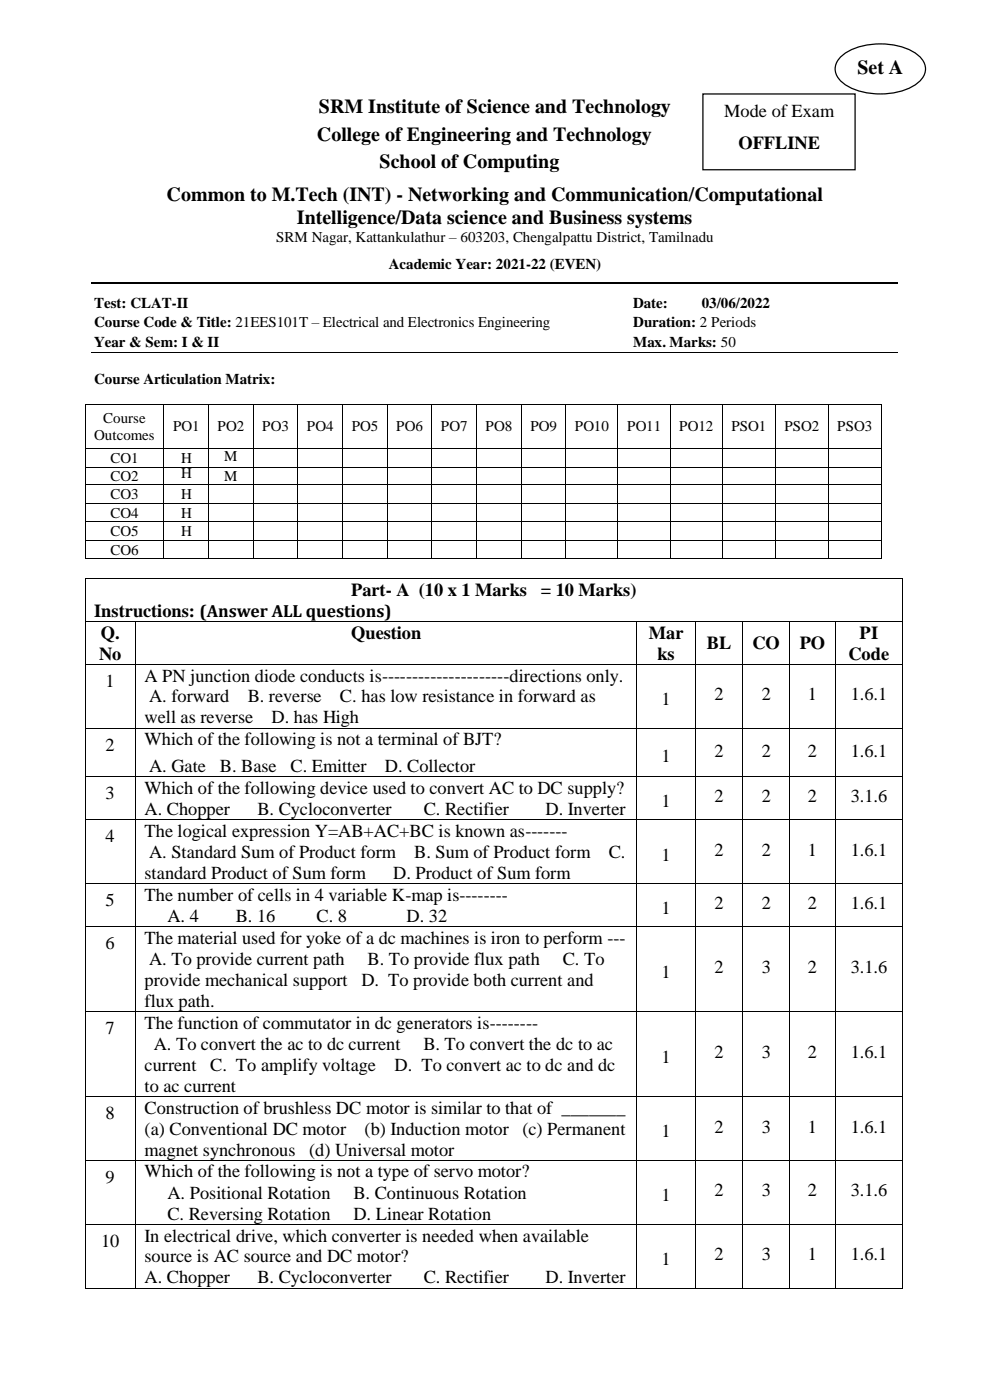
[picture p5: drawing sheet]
<svg xmlns="http://www.w3.org/2000/svg" width="210mm" height="297mm" viewBox="0 0 210 297" stroke-linecap="round" stroke-linejoin="round" font-family="sans-serif">
<defs><g id="words">
<g font-size="4.2">
<text x="181.9" y="15.8">Set A</text>
<text x="67.7" y="23.9">SRM Institute of Science and Technology</text>
<text x="67.2" y="29.8">College of Engineering and Technology</text>
<text x="80.5" y="35.7">School of Computing</text>
<text x="35.4" y="42.7">Common to M.Tech (INT) - Networking and Communication/Computational</text>
<text x="63" y="47.6">Intelligence/Data science and Business systems</text>
</g>
<g font-size="3.9">
<text x="153.7" y="24.8">Mode of Exam</text>
<text x="156.7" y="31.6">OFFLINE</text>
<text x="20" y="130.9">Instructions: (Answer ALL questions)</text>
<text x="74.5" y="126.5">Part- A (10 x 1 Marks</text>
<text x="114.7" y="126.5">= 10 Marks)</text>
<text x="21.4" y="135.6">Q.</text>
<text x="74.5" y="135.6">Question</text>
<text x="137.7" y="135.6">Mar</text>
<text x="150" y="137.8">BL</text>
<text x="159.6" y="137.8">CO</text>
<text x="169.7" y="137.8">PO</text>
<text x="182.4" y="135.6">PI</text>
<text x="21" y="140">No</text>
<text x="139.5" y="140">ks</text>
<text x="180" y="140">Code</text>
<text x="22.4" y="145.8">1</text>
<text x="30.7" y="144.6">A PN junction diode conducts is---------------------directions only.</text>
<text x="31.6" y="149">A. forward</text>
<text x="52.6" y="149">B. reverse</text>
<text x="72.1" y="149">C. has low resistance in forward as</text>
<text x="140.3" y="149.6">1</text>
<text x="151.6" y="148.6">2</text>
<text x="161.6" y="148.6">2</text>
<text x="171.4" y="148.6">1</text>
<text x="180.5" y="148.6">1.6.1</text>
<text x="30.7" y="153.5">well as reverse</text>
<text x="57.6" y="153.5">D. has High</text>
<text x="22.4" y="159.3">2</text>
<text x="30.7" y="158.1">Which of the following is not a terminal of BJT?</text>
<text x="140.3" y="161.6">1</text>
<text x="151.6" y="160.5">2</text>
<text x="161.6" y="160.5">2</text>
<text x="171.4" y="160.5">2</text>
<text x="180.5" y="160.5">1.6.1</text>
<text x="31.6" y="163.8">A. Gate</text>
<text x="46.6" y="163.8">B. Base</text>
<text x="61.6" y="163.8">C. Emitter</text>
<text x="81.7" y="163.8">D. Collector</text>
<text x="22.4" y="169.6">3</text>
<text x="30.7" y="168.4">Which of the following device used to convert AC to DC supply?</text>
<text x="30.7" y="172.9">A. Chopper</text>
<text x="54.6" y="172.9">B. Cycloconverter</text>
<text x="89.9" y="172.9">C. Rectifier</text>
<text x="115.7" y="172.9">D. Inverter</text>
<text x="140.3" y="171.3">1</text>
<text x="151.6" y="170.2">2</text>
<text x="161.6" y="170.2">2</text>
<text x="171.4" y="170.2">2</text>
<text x="180.5" y="170.2">3.1.6</text>
<text x="22.4" y="178.7">4</text>
<text x="30.7" y="177.5">The logical expression Y=AB+AC+BC is known as-------</text>
<text x="31.6" y="182">A. Standard Sum of Product form</text>
<text x="87.9" y="182">B. Sum of Product form</text>
<text x="129.1" y="182">C.</text>
<text x="140.3" y="182.6">1</text>
<text x="151.6" y="181.6">2</text>
<text x="161.6" y="181.6">2</text>
<text x="171.4" y="181.6">1</text>
<text x="180.5" y="181.6">1.6.1</text>
<text x="30.7" y="186.5">standard Product of Sum form</text>
<text x="30.7" y="191.1">The number of cells in 4 variable K-map is--------</text>
<text x="83.4" y="186.5">D. Product of Sum form</text>
<text x="22.4" y="192.3">5</text>
<text x="35.5" y="195.6">A. 4</text>
<text x="50" y="195.6">B. 16</text>
<text x="67.1" y="195.6">C. 8</text>
<text x="86.2" y="195.6">D. 32</text>
<text x="140.3" y="193.9">1</text>
<text x="151.6" y="192.9">2</text>
<text x="161.6" y="192.9">2</text>
<text x="171.4" y="192.9">2</text>
<text x="180.5" y="192.9">1.6.1</text>
<text x="22.4" y="201.4">6</text>
<text x="30.7" y="200.2">The material used for yoke of a dc machines is iron to perform ---</text>
<text x="30.7" y="209.1">provide mechanical support</text>
<text x="31.6" y="204.7">A. To provide current path</text>
<text x="76.7" y="209.1">D. To provide both current and</text>
<text x="78" y="204.7">B. To provide flux path</text>
<text x="119.4" y="204.7">C. To</text>
<text x="140.3" y="207.5">1</text>
<text x="151.6" y="206.4">2</text>
<text x="161.6" y="206.4">3</text>
<text x="171.4" y="206.4">2</text>
<text x="180.5" y="206.4">3.1.6</text>
<text x="30.7" y="213.6">flux path.</text>
<text x="22.4" y="219.4">7</text>
<text x="30.7" y="218.2">The function of commutator in dc generators is--------</text>
<text x="30.7" y="227.2">current</text>
<text x="32.6" y="222.7">A. To convert the ac to dc current</text>
<text x="44.6" y="227.2">C. To amplify voltage</text>
<text x="83.7" y="227.2">D. To convert ac to dc and dc</text>
<text x="89.8" y="222.7">B. To convert the dc to ac</text>
<text x="140.3" y="225.5">1</text>
<text x="151.6" y="224.5">2</text>
<text x="161.6" y="224.5">3</text>
<text x="171.4" y="224.5">2</text>
<text x="180.5" y="224.5">1.6.1</text>
<text x="30.7" y="231.6">to ac current</text>
<text x="22.4" y="237.4">8</text>
<text x="30.7" y="236.3">Construction of brushless DC motor is similar to that of _______</text>
<text x="30.7" y="240.7">(a) Conventional DC motor</text>
<text x="30.7" y="245.2">magnet synchronous</text>
<text x="65.6" y="245.2">(d) Universal motor</text>
<text x="77.3" y="240.7">(b) Induction motor</text>
<text x="110.8" y="240.7">(c) Permanent</text>
<text x="140.3" y="241.3">1</text>
<text x="151.6" y="240.3">2</text>
<text x="161.6" y="240.3">3</text>
<text x="171.4" y="240.3">1</text>
<text x="180.5" y="240.3">1.6.1</text>
<text x="22.4" y="251">9</text>
<text x="30.7" y="249.8">Which of the following is not a type of servo motor?</text>
<text x="35.5" y="254.3">A. Positional Rotation</text>
<text x="75" y="254.3">B. Continuous Rotation</text>
<text x="140.3" y="254.9">1</text>
<text x="151.6" y="253.8">2</text>
<text x="161.6" y="253.8">3</text>
<text x="171.4" y="253.8">2</text>
<text x="180.5" y="253.8">3.1.6</text>
<text x="30.7" y="263.4">In electrical drive, which converter is needed when available</text>
<text x="35.5" y="258.7">C. Reversing Rotation</text>
<text x="75" y="258.7">D. Linear Rotation</text>
<text x="21.4" y="264.6">10</text>
<text x="30.7" y="267.8">source is AC source and DC motor?</text>
<text x="140.3" y="268.4">1</text>
<text x="151.6" y="267.4">2</text>
<text x="161.6" y="267.4">3</text>
<text x="171.4" y="267.4">1</text>
<text x="180.5" y="267.4">1.6.1</text>
<text x="30.7" y="272.3">A. Chopper</text>
<text x="54.6" y="272.3">B. Cycloconverter</text>
<text x="89.9" y="272.3">C. Rectifier</text>
<text x="115.7" y="272.3">D. Inverter</text>
</g>
<g font-size="3.2">
<text x="58.6" y="51.4">SRM Nagar, Kattankulathur – 603203, Chengalpattu District, Tamilnadu</text>
<text x="82.5" y="57">Academic Year: 2021-22 (EVEN)</text>
<text x="20" y="65.2">Test: CLAT-II</text>
<text x="134.3" y="65.2">Date:</text>
<text x="148.9" y="65.2">03/06/2022</text>
<text x="20" y="69.3">Course Code &amp; Title: 21EES101T – Electrical and Electronics Engineering</text>
<text x="134.3" y="69.3">Duration: 2 Periods</text>
<text x="20" y="73.5">Year &amp; Sem: I &amp; II</text>
<text x="134.3" y="73.5">Max. Marks: 50</text>
<text x="20" y="81.5">Course Articulation Matrix:</text>
<text x="21.9" y="89.7">Course</text>
<text x="20" y="93.4">Outcomes</text>
<text x="36.7" y="91.5">PO1</text>
<text x="46.2" y="91.5">PO2</text>
<text x="55.6" y="91.5">PO3</text>
<text x="65.1" y="91.5">PO4</text>
<text x="74.6" y="91.5">PO5</text>
<text x="84" y="91.5">PO6</text>
<text x="93.5" y="91.5">PO7</text>
<text x="103" y="91.5">PO8</text>
<text x="112.5" y="91.5">PO9</text>
<text x="121.9" y="91.5">PO10</text>
<text x="133" y="91.5">PO11</text>
<text x="144.1" y="91.5">PO12</text>
<text x="155.1" y="91.5">PSO1</text>
<text x="166.4" y="91.5">PSO2</text>
<text x="177.6" y="91.5">PSO3</text>
<text x="23.4" y="98.1">CO1</text>
<text x="38.4" y="98.1">H</text>
<text x="38.4" y="101.4">H</text>
<text x="47.5" y="97.9">M</text>
<text x="23.4" y="102">CO2</text>
<text x="23.4" y="105.9">CO3</text>
<text x="38.4" y="105.9">H</text>
<text x="47.5" y="102">M</text>
<text x="23.4" y="109.9">CO4</text>
<text x="23.4" y="113.8">CO5</text>
<text x="38.4" y="109.9">H</text>
<text x="38.4" y="113.7">H</text>
<text x="23.4" y="117.7">CO6</text>
</g>
</g></defs>
<path d="M19.5 60h171" fill="none" stroke="#000" stroke-width=".25"/>
<g fill="none" stroke="#000" stroke-width=".21">
<path d="M19.5 74.8h171M18.1 86v9M18.1 95.2v3.8M18.1 99.2v3.6M18.2 85.9h16.5M18.2 95.1h16.5M18.2 99.1h16.5M34.8 86v9M34.8 95.2v3.8M34.8 99.2v3.6M34.8 85.9h9.4M34.8 95.1h9.4"/>
<path d="M34.8 99.1h9.4M44.2 86v9M44.2 95.2v3.8M44.2 99.2v3.6M44.3 85.9h9.3M44.3 95.1h9.3M44.3 99.1h9.3M53.7 86v9M53.7 95.2v3.8M53.7 99.2v3.6M53.8 85.9h9.3M53.8 95.1h9.3"/>
<path d="M53.8 99.1h9.3M63.2 86v9M63.2 95.2v3.8M63.2 99.2v3.6M63.3 85.9h9.3M63.3 95.1h9.3M63.3 99.1h9.3M72.7 86v9M72.7 95.2v3.8M72.7 99.2v3.6M72.7 85.9h9.4M72.7 95.1h9.4"/>
<path d="M72.7 99.1h9.4M82.1 86v9M82.1 95.2v3.8M82.1 99.2v3.6M82.2 85.9h9.3M82.2 95.1h9.3M82.2 99.1h9.3M91.6 86v9M91.6 95.2v3.8M91.6 99.2v3.6M91.7 85.9h9.3M91.7 95.1h9.3"/>
<path d="M91.7 99.1h9.3M101.1 86v9M101.1 95.2v3.8M101.1 99.2v3.6M101.2 85.9h9.3M101.2 95.1h9.3M101.2 99.1h9.3M110.6 86v9M110.6 95.2v3.8M110.6 99.2v3.6M110.6 85.9h9.4M110.6 95.1h9.4"/>
<path d="M110.6 99.1h9.4M120 86v9M120 95.2v3.8M120 99.2v3.6M120.1 85.9h10.9M120.1 95.1h10.9M120.1 99.1h10.9M131.1 86v9M131.1 95.2v3.8M131.1 99.2v3.6M131.2 85.9h10.9M131.2 95.1h10.9"/>
<path d="M131.2 99.1h10.9M142.1 86v9M142.1 95.2v3.8M142.1 99.2v3.6M142.2 85.9h10.9M142.2 95.1h10.9M142.2 99.1h10.9M153.2 86v9M153.2 95.2v3.8M153.2 99.2v3.6M153.3 85.9h11.1M153.3 95.1h11.1"/>
<path d="M153.3 99.1h11.1M164.5 86v9M164.5 95.2v3.8M164.5 99.2v3.6M164.5 85.9h11.1M164.5 95.1h11.1M164.5 99.1h11.1M175.7 86v9M175.7 95.2v3.8M175.7 99.2v3.6M175.8 85.9h11.1M175.8 95.1h11.1"/>
<path d="M175.8 99.1h11.1M186.9 86v9M186.9 95.2v3.8M186.9 99.2v3.6M18.1 103v3.8M18.1 107v3.6M18.1 110.8v3.8M18.1 114.8v3.7M18.2 102.9h16.5M18.2 106.9h16.5M18.2 110.7h16.5M18.2 114.7h16.5"/>
<path d="M18.2 118.6h16.5M34.8 103v3.8M34.8 107v3.6M34.8 110.8v3.8M34.8 114.8v3.7M34.8 102.9h9.4M34.8 106.9h9.4M34.8 110.7h9.4M34.8 114.7h9.4M34.8 118.6h9.4M44.2 103v3.8M44.2 107v3.6"/>
<path d="M44.2 110.8v3.8M44.2 114.8v3.7M44.3 102.9h9.3M44.3 106.9h9.3M44.3 110.7h9.3M44.3 114.7h9.3M44.3 118.6h9.3M53.7 103v3.8M53.7 107v3.6M53.7 110.8v3.8M53.7 114.8v3.7M53.8 102.9h9.3"/>
<path d="M53.8 106.9h9.3M53.8 110.7h9.3M53.8 114.7h9.3M53.8 118.6h9.3M63.2 103v3.8M63.2 107v3.6M63.2 110.8v3.8M63.2 114.8v3.7M63.3 102.9h9.3M63.3 106.9h9.3M63.3 110.7h9.3M63.3 114.7h9.3"/>
<path d="M63.3 118.6h9.3M72.7 103v3.8M72.7 107v3.6M72.7 110.8v3.8M72.7 114.8v3.7M72.7 102.9h9.4M72.7 106.9h9.4M72.7 110.7h9.4M72.7 114.7h9.4M72.7 118.6h9.4M82.1 103v3.8M82.1 107v3.6"/>
<path d="M82.1 110.8v3.8M82.1 114.8v3.7M82.2 102.9h9.3M82.2 106.9h9.3M82.2 110.7h9.3M82.2 114.7h9.3M82.2 118.6h9.3M91.6 103v3.8M91.6 107v3.6M91.6 110.8v3.8M91.6 114.8v3.7M91.7 102.9h9.3"/>
<path d="M91.7 106.9h9.3M91.7 110.7h9.3M91.7 114.7h9.3M91.7 118.6h9.3M101.1 103v3.8M101.1 107v3.6M101.1 110.8v3.8M101.1 114.8v3.7M101.2 102.9h9.3M101.2 106.9h9.3M101.2 110.7h9.3M101.2 114.7h9.3"/>
<path d="M101.2 118.6h9.3M110.6 103v3.8M110.6 107v3.6M110.6 110.8v3.8M110.6 114.8v3.7M110.6 102.9h9.4M110.6 106.9h9.4M110.6 110.7h9.4M110.6 114.7h9.4M110.6 118.6h9.4M120 103v3.8M120 107v3.6"/>
<path d="M120 110.8v3.8M120 114.8v3.7M120.1 102.9h10.9M120.1 106.9h10.9M120.1 110.7h10.9M120.1 114.7h10.9M120.1 118.6h10.9M131.1 103v3.8M131.1 107v3.6M131.1 110.8v3.8M131.1 114.8v3.7M131.2 102.9h10.9"/>
<path d="M131.2 106.9h10.9M131.2 110.7h10.9M131.2 114.7h10.9M131.2 118.6h10.9M142.1 103v3.8M142.1 107v3.6M142.1 110.8v3.8M142.1 114.8v3.7M142.2 102.9h10.9M142.2 106.9h10.9M142.2 110.7h10.9M142.2 114.7h10.9"/>
<path d="M142.2 118.6h10.9M153.2 103v3.8M153.2 107v3.6M153.2 110.8v3.8M153.2 114.8v3.7M153.3 102.9h11.1M153.3 106.9h11.1M153.3 110.7h11.1M153.3 114.7h11.1M153.3 118.6h11.1M164.5 103v3.8M164.5 107v3.6"/>
<path d="M164.5 110.8v3.8M164.5 114.8v3.7M164.5 102.9h11.1M164.5 106.9h11.1M164.5 110.7h11.1M164.5 114.7h11.1M164.5 118.6h11.1M175.7 103v3.8M175.7 107v3.6M175.7 110.8v3.8M175.7 114.8v3.7M175.8 102.9h11.1"/>
<path d="M175.8 106.9h11.1M175.8 110.7h11.1M175.8 114.7h11.1M175.8 118.6h11.1M186.9 103v3.8M186.9 107v3.6M186.9 110.8v3.8M186.9 114.8v3.7M18.1 122.8v9M18.1 131.9v9M18.2 122.7h173.2M18.2 131.8h10.4"/>
<path d="M28.7 131.9v9M28.8 131.8h106.1M135 131.9v9M135.1 131.8h12.4M147.6 131.9v9M147.6 131.8h9.9M157.6 131.9v9M157.6 131.8h9.9M167.5 131.9v9M167.6 131.8h9.5M177.2 131.9v9M177.3 131.8h14.1"/>
<path d="M191.5 122.8v9M191.5 131.9v9M18.1 141v13.4M18.1 154.6v10.1M18.2 140.9h10.4M18.2 154.5h10.4M28.7 141v13.4M28.7 154.6v10.1M28.8 140.9h106.1M28.8 154.5h106.1M135 141v13.4M135 154.6v10.1"/>
<path d="M135.1 140.9h12.4M135.1 154.5h12.4M147.6 141v13.4M147.6 154.6v10.1M147.6 140.9h9.9M147.6 154.5h9.9M157.6 141v13.4M157.6 154.6v10.1M157.6 140.9h9.9M157.6 154.5h9.9M167.5 141v13.4M167.5 154.6v10.1"/>
<path d="M167.6 140.9h9.5M167.6 154.5h9.5M177.2 141v13.4M177.2 154.6v10.1M177.3 140.9h14.1M177.3 154.5h14.1M191.5 141v13.4M191.5 154.6v10.1M18.1 164.9v8.9M18.1 174v13.4M18.2 164.8h10.4M18.2 173.9h10.4"/>
<path d="M28.7 164.9v8.9M28.7 174v13.4M28.8 164.8h106.1M28.8 173.9h106.1M135 164.9v8.9M135 174v13.4M135.1 164.8h12.4M135.1 173.9h12.4M147.6 164.9v8.9M147.6 174v13.4M147.6 164.8h9.9M147.6 173.9h9.9"/>
<path d="M157.6 164.9v8.9M157.6 174v13.4M157.6 164.8h9.9M157.6 173.9h9.9M167.5 164.9v8.9M167.5 174v13.4M167.6 164.8h9.5M167.6 173.9h9.5M177.2 164.9v8.9M177.2 174v13.4M177.3 164.8h14.1M177.3 173.9h14.1"/>
<path d="M191.5 164.9v8.9M191.5 174v13.4M18.1 187.6v8.9M18.1 196.7v17.8M18.2 187.5h10.4M18.2 196.6h10.4M28.7 187.6v8.9M28.7 196.7v17.8M28.8 187.5h106.1M28.8 196.6h106.1M135 187.6v8.9M135 196.7v17.8"/>
<path d="M135.1 187.5h12.4M135.1 196.6h12.4M147.6 187.6v8.9M147.6 196.7v17.8M147.6 187.5h9.9M147.6 196.6h9.9M157.6 187.6v8.9M157.6 196.7v17.8M157.6 187.5h9.9M157.6 196.6h9.9M167.5 187.6v8.9M167.5 196.7v17.8"/>
<path d="M167.6 187.5h9.5M167.6 196.6h9.5M177.2 187.6v8.9M177.2 196.7v17.8M177.3 187.5h14.1M177.3 196.6h14.1M191.5 187.6v8.9M191.5 196.7v17.8M18.1 214.7v17.9M18.2 214.6h10.4M28.7 214.7v17.9M28.8 214.6h106.1"/>
<path d="M135 214.7v17.9M135.1 214.6h12.4M147.6 214.7v17.9M147.6 214.6h9.9M157.6 214.7v17.9M157.6 214.6h9.9M167.5 214.7v17.9M167.6 214.6h9.5M177.2 214.7v17.9M177.3 214.6h14.1M191.5 214.7v17.9M18.1 232.7v13.4"/>
<path d="M18.2 232.7h10.4M28.7 232.7v13.4M28.8 232.7h106.1M135 232.7v13.4M135.1 232.7h12.4M147.6 232.7v13.4M147.6 232.7h9.9M157.6 232.7v13.4M157.6 232.7h9.9M167.5 232.7v13.4M167.6 232.7h9.5M177.2 232.7v13.4"/>
<path d="M177.3 232.7h14.1M191.5 232.7v13.4M18.1 246.3v13.4M18.1 259.8v13.5M18.2 246.2h10.4M18.2 259.8h10.4M28.7 246.3v13.4M28.7 259.8v13.5M28.8 246.2h106.1M28.8 259.8h106.1M135 246.3v13.4M135 259.8v13.5"/>
<path d="M135.1 246.2h12.4M135.1 259.8h12.4M147.6 246.3v13.4M147.6 259.8v13.5M147.6 246.2h9.9M147.6 259.8h9.9M157.6 246.3v13.4M157.6 259.8v13.5M157.6 246.2h9.9M157.6 259.8h9.9M167.5 246.3v13.4M167.5 259.8v13.5"/>
<path d="M167.6 246.2h9.5M167.6 259.8h9.5M177.2 246.3v13.4M177.2 259.8v13.5M177.3 246.2h14.1M177.3 259.8h14.1M191.5 246.3v13.4M191.5 259.8v13.5M18.2 273.3h10.4M28.8 273.3h106.1M135.1 273.3h12.4M147.6 273.3h9.9"/>
<path d="M157.6 273.3h9.9M167.6 273.3h9.5M177.3 273.3h14.1"/>
</g>
<g fill="#000">
<path d="M18 85.8h.2v.2h-.2z" fill-rule="evenodd"/>
<path d="M18 85.8h.2v.2h-.2z" fill-rule="evenodd"/>
<path d="M18 95h.2v.2h-.2z" fill-rule="evenodd"/>
<path d="M18 99h.2v.2h-.2z" fill-rule="evenodd"/>
<path d="M34.7 85.8h.1v.2h-.1z" fill-rule="evenodd"/>
<path d="M34.7 95h.1v.2h-.1z" fill-rule="evenodd"/>
<path d="M34.7 99h.1v.2h-.1z" fill-rule="evenodd"/>
<path d="M44.2 85.8h.1v.2h-.1z" fill-rule="evenodd"/>
<path d="M44.2 95h.1v.2h-.1z" fill-rule="evenodd"/>
<path d="M44.2 99h.1v.2h-.1z" fill-rule="evenodd"/>
<path d="M53.6 85.8h.2v.2h-.2z" fill-rule="evenodd"/>
<path d="M53.6 95h.2v.2h-.2z" fill-rule="evenodd"/>
<path d="M53.6 99h.2v.2h-.2z" fill-rule="evenodd"/>
<path d="M63.1 85.8h.2v.2h-.2z" fill-rule="evenodd"/>
<path d="M63.1 95h.2v.2h-.2z" fill-rule="evenodd"/>
<path d="M63.1 99h.2v.2h-.2z" fill-rule="evenodd"/>
<path d="M72.6 85.8h.1v.2h-.1z" fill-rule="evenodd"/>
<path d="M72.6 95h.1v.2h-.1z" fill-rule="evenodd"/>
<path d="M72.6 99h.1v.2h-.1z" fill-rule="evenodd"/>
<path d="M82.1 85.8h.1v.2h-.1z" fill-rule="evenodd"/>
<path d="M82.1 95h.1v.2h-.1z" fill-rule="evenodd"/>
<path d="M82.1 99h.1v.2h-.1z" fill-rule="evenodd"/>
<path d="M91.5 85.8h.2v.2h-.2z" fill-rule="evenodd"/>
<path d="M91.5 95h.2v.2h-.2z" fill-rule="evenodd"/>
<path d="M91.5 99h.2v.2h-.2z" fill-rule="evenodd"/>
<path d="M101 85.8h.2v.2h-.2z" fill-rule="evenodd"/>
<path d="M101 95h.2v.2h-.2z" fill-rule="evenodd"/>
<path d="M101 99h.2v.2h-.2z" fill-rule="evenodd"/>
<path d="M110.5 85.8h.1v.2h-.1z" fill-rule="evenodd"/>
<path d="M110.5 95h.1v.2h-.1z" fill-rule="evenodd"/>
<path d="M110.5 99h.1v.2h-.1z" fill-rule="evenodd"/>
<path d="M120 85.8h.1v.2h-.1z" fill-rule="evenodd"/>
<path d="M120 95h.1v.2h-.1z" fill-rule="evenodd"/>
<path d="M120 99h.1v.2h-.1z" fill-rule="evenodd"/>
<path d="M131 85.8h.2v.2h-.2z" fill-rule="evenodd"/>
<path d="M131 95h.2v.2h-.2z" fill-rule="evenodd"/>
<path d="M131 99h.2v.2h-.2z" fill-rule="evenodd"/>
<path d="M142.1 85.8h.1v.2h-.1z" fill-rule="evenodd"/>
<path d="M142.1 95h.1v.2h-.1z" fill-rule="evenodd"/>
<path d="M142.1 99h.1v.2h-.1z" fill-rule="evenodd"/>
<path d="M153.1 85.8h.2v.2h-.2z" fill-rule="evenodd"/>
<path d="M153.1 95h.2v.2h-.2z" fill-rule="evenodd"/>
<path d="M153.1 99h.2v.2h-.2z" fill-rule="evenodd"/>
<path d="M164.4 85.8h.1v.2h-.1z" fill-rule="evenodd"/>
<path d="M164.4 95h.1v.2h-.1z" fill-rule="evenodd"/>
<path d="M164.4 99h.1v.2h-.1z" fill-rule="evenodd"/>
<path d="M175.6 85.8h.2v.2h-.2z" fill-rule="evenodd"/>
<path d="M175.6 95h.2v.2h-.2z" fill-rule="evenodd"/>
<path d="M175.6 99h.2v.2h-.2z" fill-rule="evenodd"/>
<path d="M186.9 85.8h.1v.2h-.1z" fill-rule="evenodd"/>
<path d="M186.9 85.8h.1v.2h-.1z" fill-rule="evenodd"/>
<path d="M186.9 95h.1v.2h-.1z" fill-rule="evenodd"/>
<path d="M186.9 99h.1v.2h-.1z" fill-rule="evenodd"/>
<path d="M18 102.8h.2v.2h-.2z" fill-rule="evenodd"/>
<path d="M18 106.8h.2v.2h-.2z" fill-rule="evenodd"/>
<path d="M18 110.6h.2v.2h-.2z" fill-rule="evenodd"/>
<path d="M18 114.6h.2v.2h-.2z" fill-rule="evenodd"/>
<path d="M18 118.5h.2v.1h-.2z" fill-rule="evenodd"/>
<path d="M18 118.5h.2v.1h-.2z" fill-rule="evenodd"/>
<path d="M34.7 102.8h.1v.2h-.1z" fill-rule="evenodd"/>
<path d="M34.7 106.8h.1v.2h-.1z" fill-rule="evenodd"/>
<path d="M34.7 110.6h.1v.2h-.1z" fill-rule="evenodd"/>
<path d="M34.7 114.6h.1v.2h-.1z" fill-rule="evenodd"/>
<path d="M34.7 118.5h.1v.1h-.1z" fill-rule="evenodd"/>
<path d="M44.2 102.8h.1v.2h-.1z" fill-rule="evenodd"/>
<path d="M44.2 106.8h.1v.2h-.1z" fill-rule="evenodd"/>
<path d="M44.2 110.6h.1v.2h-.1z" fill-rule="evenodd"/>
<path d="M44.2 114.6h.1v.2h-.1z" fill-rule="evenodd"/>
<path d="M44.2 118.5h.1v.1h-.1z" fill-rule="evenodd"/>
<path d="M53.6 102.8h.2v.2h-.2z" fill-rule="evenodd"/>
<path d="M53.6 106.8h.2v.2h-.2z" fill-rule="evenodd"/>
<path d="M53.6 110.6h.2v.2h-.2z" fill-rule="evenodd"/>
<path d="M53.6 114.6h.2v.2h-.2z" fill-rule="evenodd"/>
<path d="M53.6 118.5h.2v.1h-.2z" fill-rule="evenodd"/>
<path d="M63.1 102.8h.2v.2h-.2z" fill-rule="evenodd"/>
<path d="M63.1 106.8h.2v.2h-.2z" fill-rule="evenodd"/>
<path d="M63.1 110.6h.2v.2h-.2z" fill-rule="evenodd"/>
<path d="M63.1 114.6h.2v.2h-.2z" fill-rule="evenodd"/>
<path d="M63.1 118.5h.2v.1h-.2z" fill-rule="evenodd"/>
<path d="M72.6 102.8h.1v.2h-.1z" fill-rule="evenodd"/>
<path d="M72.6 106.8h.1v.2h-.1z" fill-rule="evenodd"/>
<path d="M72.6 110.6h.1v.2h-.1z" fill-rule="evenodd"/>
<path d="M72.6 114.6h.1v.2h-.1z" fill-rule="evenodd"/>
<path d="M72.6 118.5h.1v.1h-.1z" fill-rule="evenodd"/>
<path d="M82.1 102.8h.1v.2h-.1z" fill-rule="evenodd"/>
<path d="M82.1 106.8h.1v.2h-.1z" fill-rule="evenodd"/>
<path d="M82.1 110.6h.1v.2h-.1z" fill-rule="evenodd"/>
<path d="M82.1 114.6h.1v.2h-.1z" fill-rule="evenodd"/>
<path d="M82.1 118.5h.1v.1h-.1z" fill-rule="evenodd"/>
<path d="M91.5 102.8h.2v.2h-.2z" fill-rule="evenodd"/>
<path d="M91.5 106.8h.2v.2h-.2z" fill-rule="evenodd"/>
<path d="M91.5 110.6h.2v.2h-.2z" fill-rule="evenodd"/>
<path d="M91.5 114.6h.2v.2h-.2z" fill-rule="evenodd"/>
<path d="M91.5 118.5h.2v.1h-.2z" fill-rule="evenodd"/>
<path d="M101 102.8h.2v.2h-.2z" fill-rule="evenodd"/>
<path d="M101 106.8h.2v.2h-.2z" fill-rule="evenodd"/>
<path d="M101 110.6h.2v.2h-.2z" fill-rule="evenodd"/>
<path d="M101 114.6h.2v.2h-.2z" fill-rule="evenodd"/>
<path d="M101 118.5h.2v.1h-.2z" fill-rule="evenodd"/>
<path d="M110.5 102.8h.1v.2h-.1z" fill-rule="evenodd"/>
<path d="M110.5 106.8h.1v.2h-.1z" fill-rule="evenodd"/>
<path d="M110.5 110.6h.1v.2h-.1z" fill-rule="evenodd"/>
<path d="M110.5 114.6h.1v.2h-.1z" fill-rule="evenodd"/>
<path d="M110.5 118.5h.1v.1h-.1z" fill-rule="evenodd"/>
<path d="M120 102.8h.1v.2h-.1z" fill-rule="evenodd"/>
<path d="M120 106.8h.1v.2h-.1z" fill-rule="evenodd"/>
<path d="M120 110.6h.1v.2h-.1z" fill-rule="evenodd"/>
<path d="M120 114.6h.1v.2h-.1z" fill-rule="evenodd"/>
<path d="M120 118.5h.1v.1h-.1z" fill-rule="evenodd"/>
<path d="M131 102.8h.2v.2h-.2z" fill-rule="evenodd"/>
<path d="M131 106.8h.2v.2h-.2z" fill-rule="evenodd"/>
<path d="M131 110.6h.2v.2h-.2z" fill-rule="evenodd"/>
<path d="M131 114.6h.2v.2h-.2z" fill-rule="evenodd"/>
<path d="M131 118.5h.2v.1h-.2z" fill-rule="evenodd"/>
<path d="M142.1 102.8h.1v.2h-.1z" fill-rule="evenodd"/>
<path d="M142.1 106.8h.1v.2h-.1z" fill-rule="evenodd"/>
<path d="M142.1 110.6h.1v.2h-.1z" fill-rule="evenodd"/>
<path d="M142.1 114.6h.1v.2h-.1z" fill-rule="evenodd"/>
<path d="M142.1 118.5h.1v.1h-.1z" fill-rule="evenodd"/>
<path d="M153.1 102.8h.2v.2h-.2z" fill-rule="evenodd"/>
<path d="M153.1 106.8h.2v.2h-.2z" fill-rule="evenodd"/>
<path d="M153.1 110.6h.2v.2h-.2z" fill-rule="evenodd"/>
<path d="M153.1 114.6h.2v.2h-.2z" fill-rule="evenodd"/>
<path d="M153.1 118.5h.2v.1h-.2z" fill-rule="evenodd"/>
<path d="M164.4 102.8h.1v.2h-.1z" fill-rule="evenodd"/>
<path d="M164.4 106.8h.1v.2h-.1z" fill-rule="evenodd"/>
<path d="M164.4 110.6h.1v.2h-.1z" fill-rule="evenodd"/>
<path d="M164.4 114.6h.1v.2h-.1z" fill-rule="evenodd"/>
<path d="M164.4 118.5h.1v.1h-.1z" fill-rule="evenodd"/>
<path d="M175.6 102.8h.2v.2h-.2z" fill-rule="evenodd"/>
<path d="M175.6 106.8h.2v.2h-.2z" fill-rule="evenodd"/>
<path d="M175.6 110.6h.2v.2h-.2z" fill-rule="evenodd"/>
<path d="M175.6 114.6h.2v.2h-.2z" fill-rule="evenodd"/>
<path d="M175.6 118.5h.2v.1h-.2z" fill-rule="evenodd"/>
<path d="M186.9 102.8h.1v.2h-.1z" fill-rule="evenodd"/>
<path d="M186.9 106.8h.1v.2h-.1z" fill-rule="evenodd"/>
<path d="M186.9 110.6h.1v.2h-.1z" fill-rule="evenodd"/>
<path d="M186.9 114.6h.1v.2h-.1z" fill-rule="evenodd"/>
<path d="M186.9 118.5h.1v.1h-.1z" fill-rule="evenodd"/>
<path d="M186.9 118.5h.1v.1h-.1z" fill-rule="evenodd"/>
<path d="M18 122.7h.2v.1h-.2z" fill-rule="evenodd"/>
<path d="M18 122.7h.2v.1h-.2z" fill-rule="evenodd"/>
<path d="M18 131.8h.2v.1h-.2z" fill-rule="evenodd"/>
<path d="M28.6 131.8h.2v.1h-.2z" fill-rule="evenodd"/>
<path d="M134.9 131.8h.2v.1h-.2z" fill-rule="evenodd"/>
<path d="M147.5 131.8h.1v.1h-.1z" fill-rule="evenodd"/>
<path d="M157.5 131.8h.1v.1h-.1z" fill-rule="evenodd"/>
<path d="M167.5 131.8h.1v.1h-.1z" fill-rule="evenodd"/>
<path d="M177.1 131.8h.2v.1h-.2z" fill-rule="evenodd"/>
<path d="M191.4 122.7h.2v.1h-.2z" fill-rule="evenodd"/>
<path d="M191.4 122.7h.2v.1h-.2z" fill-rule="evenodd"/>
<path d="M191.4 131.8h.2v.1h-.2z" fill-rule="evenodd"/>
<path d="M18 140.9h.2v.1h-.2z" fill-rule="evenodd"/>
<path d="M18 154.4h.2v.2h-.2z" fill-rule="evenodd"/>
<path d="M28.6 140.9h.2v.1h-.2z" fill-rule="evenodd"/>
<path d="M28.6 154.4h.2v.2h-.2z" fill-rule="evenodd"/>
<path d="M134.9 140.9h.2v.1h-.2z" fill-rule="evenodd"/>
<path d="M134.9 154.4h.2v.2h-.2z" fill-rule="evenodd"/>
<path d="M147.5 140.9h.1v.1h-.1z" fill-rule="evenodd"/>
<path d="M147.5 154.4h.1v.2h-.1z" fill-rule="evenodd"/>
<path d="M157.5 140.9h.1v.1h-.1z" fill-rule="evenodd"/>
<path d="M157.5 154.4h.1v.2h-.1z" fill-rule="evenodd"/>
<path d="M167.5 140.9h.1v.1h-.1z" fill-rule="evenodd"/>
<path d="M167.5 154.4h.1v.2h-.1z" fill-rule="evenodd"/>
<path d="M177.1 140.9h.2v.1h-.2z" fill-rule="evenodd"/>
<path d="M177.1 154.4h.2v.2h-.2z" fill-rule="evenodd"/>
<path d="M191.4 140.9h.2v.1h-.2z" fill-rule="evenodd"/>
<path d="M191.4 154.4h.2v.2h-.2z" fill-rule="evenodd"/>
<path d="M18 164.7h.2v.2h-.2z" fill-rule="evenodd"/>
<path d="M18 173.8h.2v.2h-.2z" fill-rule="evenodd"/>
<path d="M28.6 164.7h.2v.2h-.2z" fill-rule="evenodd"/>
<path d="M28.6 173.8h.2v.2h-.2z" fill-rule="evenodd"/>
<path d="M134.9 164.7h.2v.2h-.2z" fill-rule="evenodd"/>
<path d="M134.9 173.8h.2v.2h-.2z" fill-rule="evenodd"/>
<path d="M147.5 164.7h.1v.2h-.1z" fill-rule="evenodd"/>
<path d="M147.5 173.8h.1v.2h-.1z" fill-rule="evenodd"/>
<path d="M157.5 164.7h.1v.2h-.1z" fill-rule="evenodd"/>
<path d="M157.5 173.8h.1v.2h-.1z" fill-rule="evenodd"/>
<path d="M167.5 164.7h.1v.2h-.1z" fill-rule="evenodd"/>
<path d="M167.5 173.8h.1v.2h-.1z" fill-rule="evenodd"/>
<path d="M177.1 164.7h.2v.2h-.2z" fill-rule="evenodd"/>
<path d="M177.1 173.8h.2v.2h-.2z" fill-rule="evenodd"/>
<path d="M191.4 164.7h.2v.2h-.2z" fill-rule="evenodd"/>
<path d="M191.4 173.8h.2v.2h-.2z" fill-rule="evenodd"/>
<path d="M18 187.4h.2v.2h-.2z" fill-rule="evenodd"/>
<path d="M18 196.5h.2v.2h-.2z" fill-rule="evenodd"/>
<path d="M28.6 187.4h.2v.2h-.2z" fill-rule="evenodd"/>
<path d="M28.6 196.5h.2v.2h-.2z" fill-rule="evenodd"/>
<path d="M134.9 187.4h.2v.2h-.2z" fill-rule="evenodd"/>
<path d="M134.9 196.5h.2v.2h-.2z" fill-rule="evenodd"/>
<path d="M147.5 187.4h.1v.2h-.1z" fill-rule="evenodd"/>
<path d="M147.5 196.5h.1v.2h-.1z" fill-rule="evenodd"/>
<path d="M157.5 187.4h.1v.2h-.1z" fill-rule="evenodd"/>
<path d="M157.5 196.5h.1v.2h-.1z" fill-rule="evenodd"/>
<path d="M167.5 187.4h.1v.2h-.1z" fill-rule="evenodd"/>
<path d="M167.5 196.5h.1v.2h-.1z" fill-rule="evenodd"/>
<path d="M177.1 187.4h.2v.2h-.2z" fill-rule="evenodd"/>
<path d="M177.1 196.5h.2v.2h-.2z" fill-rule="evenodd"/>
<path d="M191.4 187.4h.2v.2h-.2z" fill-rule="evenodd"/>
<path d="M191.4 196.5h.2v.2h-.2z" fill-rule="evenodd"/>
<path d="M18 214.5h.2v.2h-.2z" fill-rule="evenodd"/>
<path d="M28.6 214.5h.2v.2h-.2z" fill-rule="evenodd"/>
<path d="M134.9 214.5h.2v.2h-.2z" fill-rule="evenodd"/>
<path d="M147.5 214.5h.1v.2h-.1z" fill-rule="evenodd"/>
<path d="M157.5 214.5h.1v.2h-.1z" fill-rule="evenodd"/>
<path d="M167.5 214.5h.1v.2h-.1z" fill-rule="evenodd"/>
<path d="M177.1 214.5h.2v.2h-.2z" fill-rule="evenodd"/>
<path d="M191.4 214.5h.2v.2h-.2z" fill-rule="evenodd"/>
<path d="M18 232.6h.2v.1h-.2z" fill-rule="evenodd"/>
<path d="M28.6 232.6h.2v.1h-.2z" fill-rule="evenodd"/>
<path d="M134.9 232.6h.2v.1h-.2z" fill-rule="evenodd"/>
<path d="M147.5 232.6h.1v.1h-.1z" fill-rule="evenodd"/>
<path d="M157.5 232.6h.1v.1h-.1z" fill-rule="evenodd"/>
<path d="M167.5 232.6h.1v.1h-.1z" fill-rule="evenodd"/>
<path d="M177.1 232.6h.2v.1h-.2z" fill-rule="evenodd"/>
<path d="M191.4 232.6h.2v.1h-.2z" fill-rule="evenodd"/>
<path d="M18 246.1h.2v.2h-.2z" fill-rule="evenodd"/>
<path d="M18 259.7h.2v.1h-.2z" fill-rule="evenodd"/>
<path d="M28.6 246.1h.2v.2h-.2z" fill-rule="evenodd"/>
<path d="M28.6 259.7h.2v.1h-.2z" fill-rule="evenodd"/>
<path d="M134.9 246.1h.2v.2h-.2z" fill-rule="evenodd"/>
<path d="M134.9 259.7h.2v.1h-.2z" fill-rule="evenodd"/>
<path d="M147.5 246.1h.1v.2h-.1z" fill-rule="evenodd"/>
<path d="M147.5 259.7h.1v.1h-.1z" fill-rule="evenodd"/>
<path d="M157.5 246.1h.1v.2h-.1z" fill-rule="evenodd"/>
<path d="M157.5 259.7h.1v.1h-.1z" fill-rule="evenodd"/>
<path d="M167.5 246.1h.1v.2h-.1z" fill-rule="evenodd"/>
<path d="M167.5 259.7h.1v.1h-.1z" fill-rule="evenodd"/>
<path d="M177.1 246.1h.2v.2h-.2z" fill-rule="evenodd"/>
<path d="M177.1 259.7h.2v.1h-.2z" fill-rule="evenodd"/>
<path d="M191.4 246.1h.2v.2h-.2z" fill-rule="evenodd"/>
<path d="M191.4 259.7h.2v.1h-.2z" fill-rule="evenodd"/>
<path d="M18 273.3h.2v.1h-.2z" fill-rule="evenodd"/>
<path d="M18 273.3h.2v.1h-.2z" fill-rule="evenodd"/>
<path d="M28.6 273.3h.2v.1h-.2z" fill-rule="evenodd"/>
<path d="M134.9 273.3h.2v.1h-.2z" fill-rule="evenodd"/>
<path d="M147.5 273.3h.1v.1h-.1z" fill-rule="evenodd"/>
<path d="M157.5 273.3h.1v.1h-.1z" fill-rule="evenodd"/>
<path d="M167.5 273.3h.1v.1h-.1z" fill-rule="evenodd"/>
<path d="M177.1 273.3h.2v.1h-.2z" fill-rule="evenodd"/>
<path d="M191.4 273.3h.2v.1h-.2z" fill-rule="evenodd"/>
<path d="M191.4 273.3h.2v.1h-.2z" fill-rule="evenodd"/>
</g>
<path d="M149.1 19.9h32.3v16.1h-32.3z" fill-rule="evenodd" fill="#fff"/>
<path d="M149.1 19.9h32.3v16.1h-32.3z" fill="none" stroke="#000" stroke-width=".26"/>
<path d="M178.1 12.4a11.7 11.7 0 0 1 8.7-3.1 11.7 11.7 0 0 1 8.6 3.1 3.4 3.4 0 0 1-.6 5.1 14.7 14.7 0 0 1-13.3 1.6 6.3 6.3 0 0 1-4.2-3.7 3.3 3.3 0 0 1 .8-3z" fill-rule="evenodd" fill="#fff"/>
<path d="M178.1 12.4a11.7 11.7 0 0 1 8.7-3.1 11.7 11.7 0 0 1 8.6 3.1 3.4 3.4 0 0 1-.6 5.1 14.7 14.7 0 0 1-13.3 1.6 6.3 6.3 0 0 1-4.2-3.7 3.3 3.3 0 0 1 .8-3z" fill="none" stroke="#000" stroke-width=".26"/>
<use href="#words"/>
</svg>
